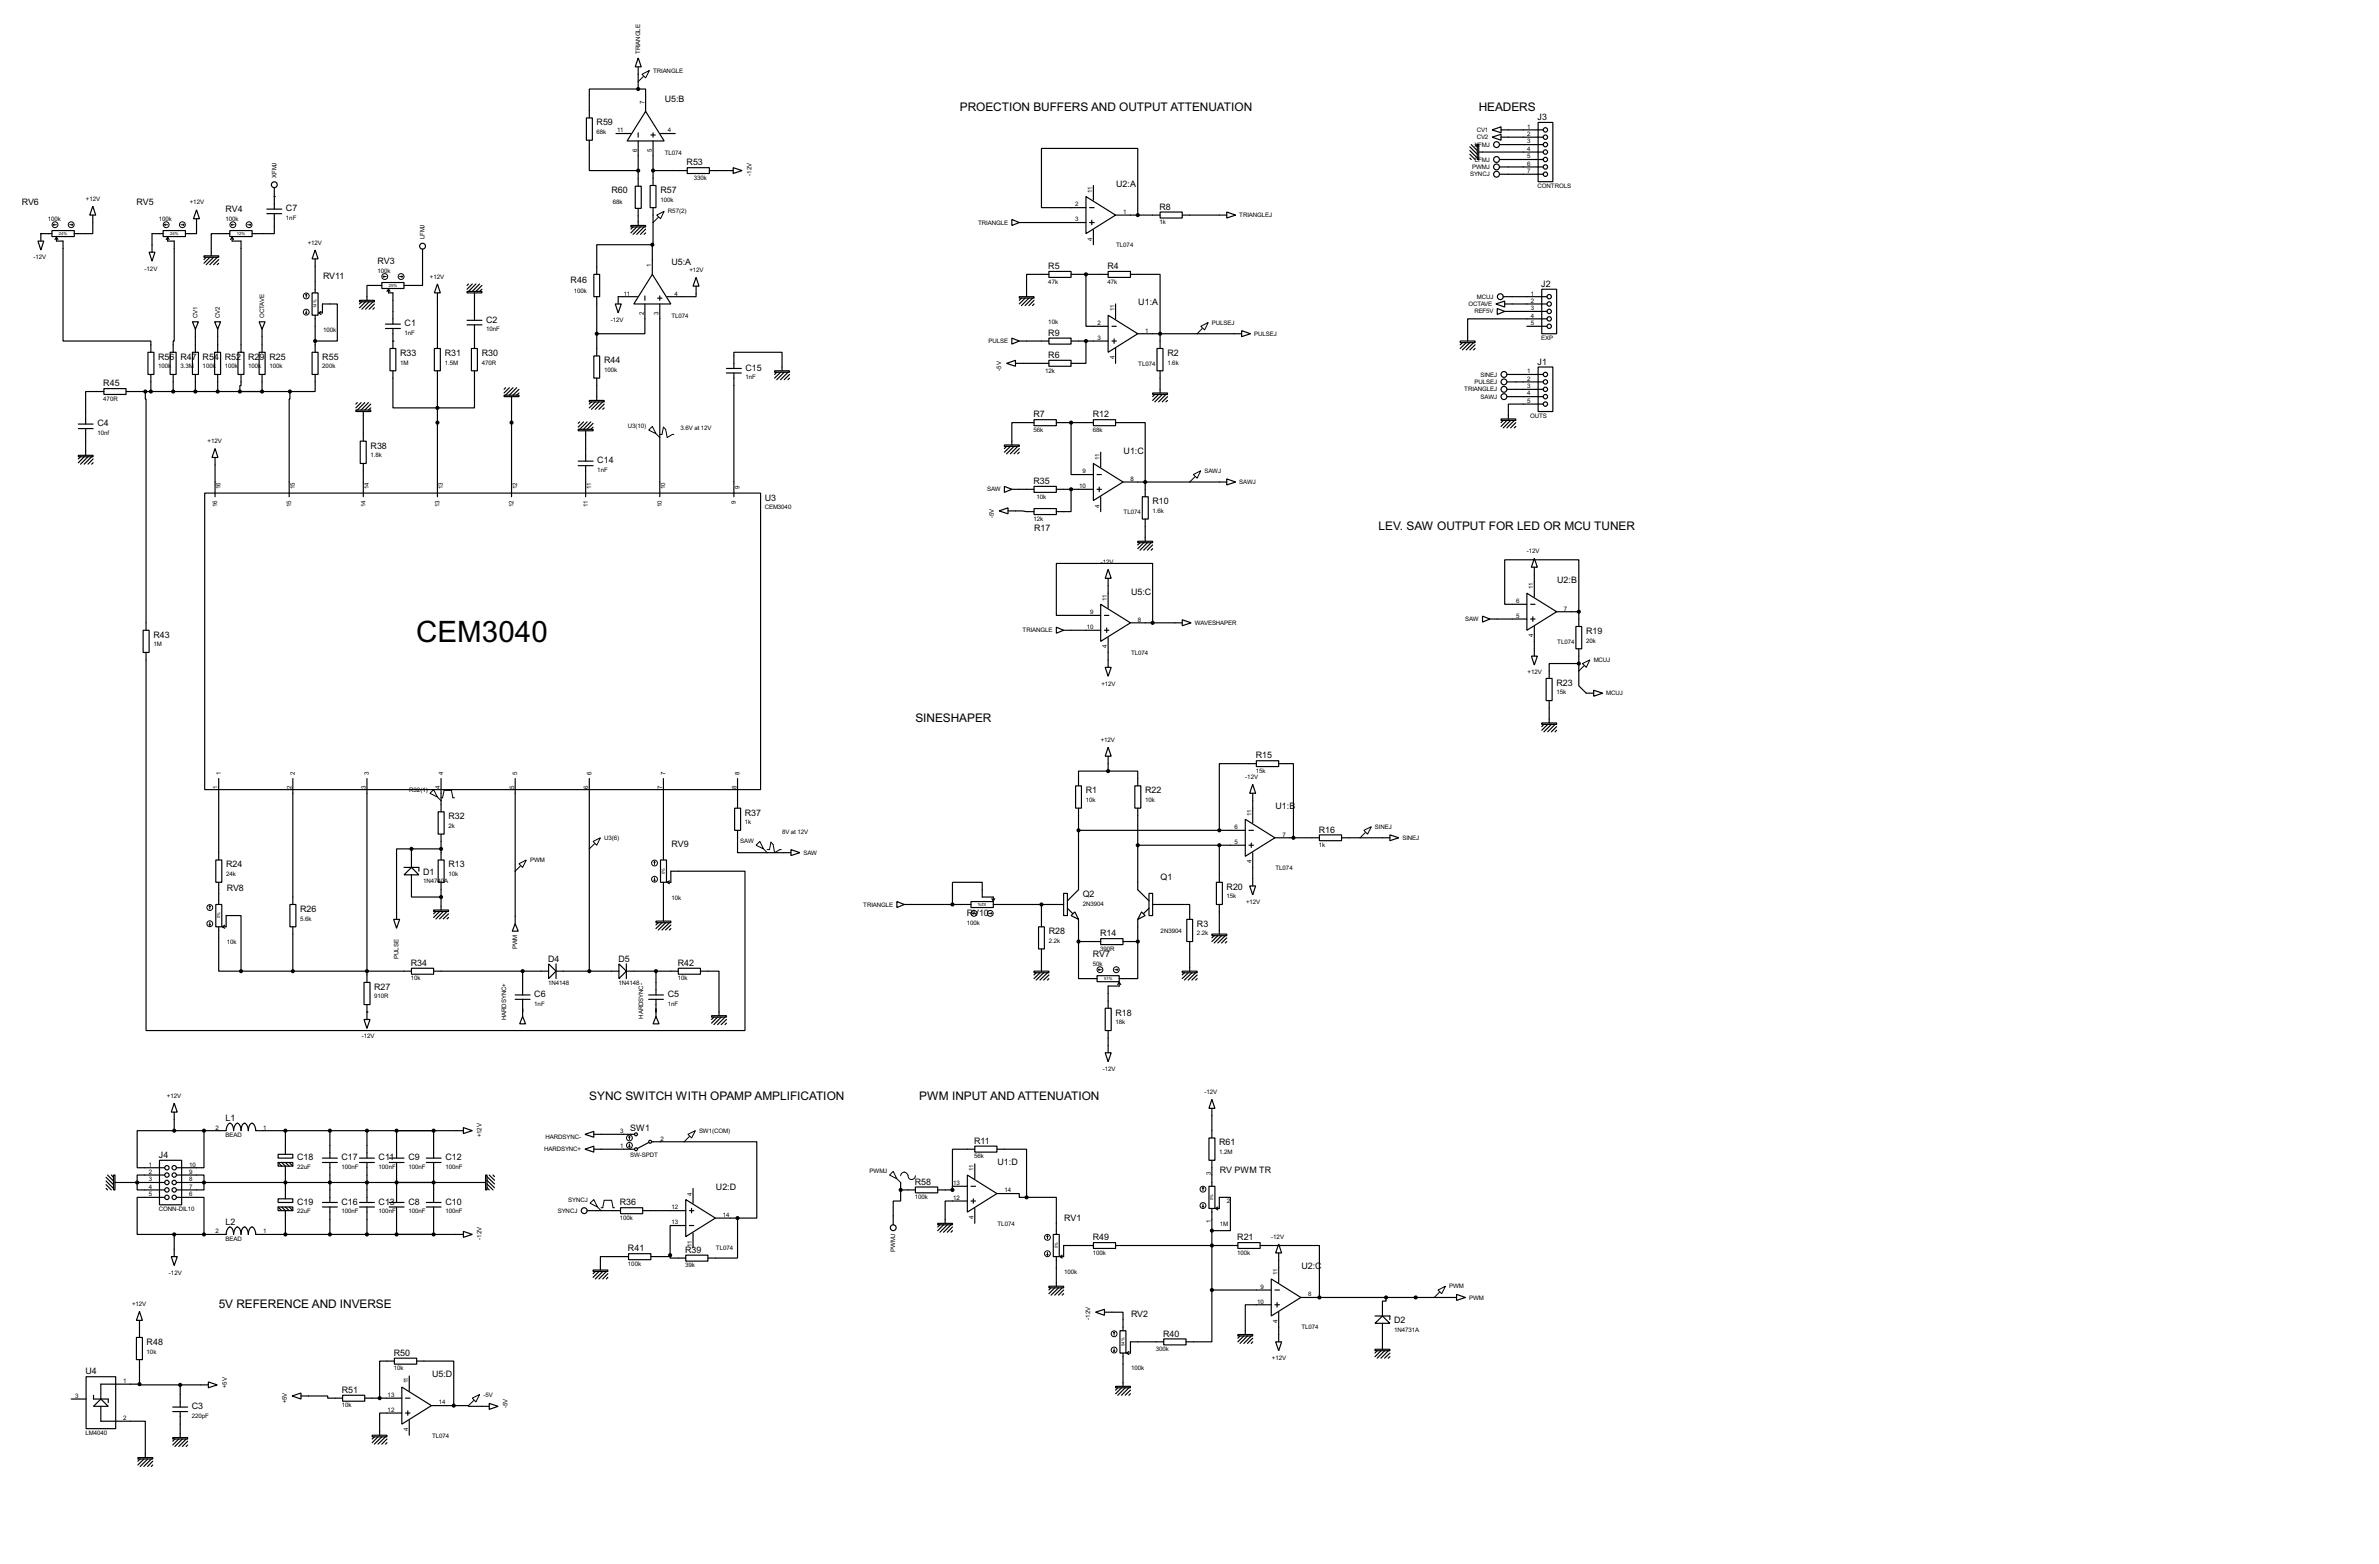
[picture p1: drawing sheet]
<svg xmlns="http://www.w3.org/2000/svg" width="815mm" height="536mm" viewBox="0 0 815 536" stroke-linecap="round" stroke-linejoin="round" font-family="sans-serif">
<defs><g id="words">
<text font-size="11.3" x="142.6" y="219.9">CEM3040</text>
<g font-size="4.6">
<text x="329" y="38">PROECTION BUFFERS AND OUTPUT ATTENUATION</text>
<text x="506.8" y="38">HEADERS</text>
<text x="472.5" y="181.5">LEV. SAW OUTPUT FOR LED OR MCU TUNER</text>
<text x="313.7" y="247.5">SINESHAPER</text>
<text x="202" y="377.1">SYNC SWITCH WITH OPAMP AMPLIFICATION</text>
<text x="315" y="377.1">PWM INPUT AND ATTENUATION</text>
<text x="75" y="448.2">5V REFERENCE AND INVERSE</text>
</g>
<g font-size="3.4">
<text x="227.8" y="34.8">U5:B</text>
<text x="526.9" y="41.1">J3</text>
<text x="204.5" y="43">R59</text>
<text x="235.3" y="56.6">R53</text>
<text x="382.5" y="64">U2:A</text>
<text x="7.5" y="70.1">RV6</text>
<text x="46.8" y="70.1">RV5</text>
<text x="209.5" y="66.1">R60</text>
<text x="226.3" y="66.1">R57</text>
<text x="397.4" y="71.9">R8</text>
<text x="77.3" y="72.7">RV4</text>
<text x="98" y="72.5">C7</text>
<text x="110.7" y="95.8">RV11</text>
<text x="129.4" y="90.4">RV3</text>
<text x="230.1" y="90.7">U5:A</text>
<text x="359.3" y="92.2">R5</text>
<text x="379.6" y="92.2">R4</text>
<text x="195.6" y="96.8">R46</text>
<text x="528.2" y="98.3">J2</text>
<text x="390.1" y="104.7">U1:A</text>
<text x="138.7" y="111.8">C1</text>
<text x="166.6" y="110.6">C2</text>
<text x="359.3" y="115">R9</text>
<text x="54.2" y="123.3">R56</text>
<text x="61.9" y="123.3">R47</text>
<text x="69.5" y="123.3">R54</text>
<text x="77.1" y="123.3">R52</text>
<text x="85.1" y="123.3">R2</text>
<text x="89" y="123.3">9</text>
<text x="92.3" y="123.3">R25</text>
<text x="110.5" y="123.3">R55</text>
<text x="137.2" y="122">R33</text>
<text x="152.4" y="122">R31</text>
<text x="165.1" y="122">R30</text>
<text x="207" y="124.5">R44</text>
<text x="359.3" y="122.7">R6</text>
<text x="400" y="122">R2</text>
<text x="526.9" y="124.9">J1</text>
<text x="255.5" y="127">C15</text>
<text x="35.4" y="132.3">R45</text>
<text x="354.2" y="143">R7</text>
<text x="374.5" y="143">R12</text>
<text x="33.4" y="146.1">C4</text>
<text x="127" y="153.7">R38</text>
<text x="385.1" y="155.5">U1:C</text>
<text x="204.7" y="158.8">C14</text>
<text x="354.2" y="165.8">R35</text>
<text x="262.1" y="171.5">U3</text>
<text x="395" y="172.8">R10</text>
<text x="354.4" y="182.1">R17</text>
<text x="387.6" y="203.7">U5:C</text>
<text x="533.7" y="199.9">U2:B</text>
<text x="52.6" y="218.5">R43</text>
<text x="543.6" y="217.2">R19</text>
<text x="533.4" y="235">R23</text>
<text x="430.4" y="259.9">R15</text>
<text x="372.1" y="271.8">R1</text>
<text x="392.4" y="271.8">R22</text>
<text x="153.7" y="280.7">R32</text>
<text x="255.3" y="279.5">R37</text>
<text x="437.1" y="277.4">U1:B</text>
<text x="452" y="285.3">R16</text>
<text x="230.1" y="290.1">RV9</text>
<text x="77.5" y="297.2">R24</text>
<text x="145" y="299.8">D1</text>
<text x="153.7" y="297.2">R13</text>
<text x="77.7" y="305.3">RV8</text>
<text x="397.8" y="301.5">Q1</text>
<text x="420.4" y="304.9">R20</text>
<text x="371.1" y="307.4">Q2</text>
<text x="102.9" y="312.5">R26</text>
<text x="331.3" y="313.9">RV10</text>
<text x="410.2" y="317.6">R3</text>
<text x="359.4" y="320.1">R28</text>
<text x="377" y="320.8">R14</text>
<text x="187.8" y="329.5">D4</text>
<text x="211.9" y="329.5">D5</text>
<text x="374.5" y="328">RV7</text>
<text x="140.8" y="331">R34</text>
<text x="232.3" y="331">R42</text>
<text x="128.3" y="339.2">R27</text>
<text x="183.1" y="341.7">C6</text>
<text x="228.9" y="341.7">C5</text>
<text x="382.3" y="348">R18</text>
<text x="77.3" y="384.1">L1</text>
<text x="216" y="387.4">SW1</text>
<text x="333.9" y="391.9">R11</text>
<text x="417.8" y="392.5">R61</text>
<text x="54.5" y="396.8">J4</text>
<text x="101.9" y="397.6">C18</text>
<text x="117.1" y="397.6">C17</text>
<text x="129.8" y="397.6">C11</text>
<text x="140" y="397.6">C9</text>
<text x="152.7" y="397.6">C12</text>
<text x="341.9" y="399.3">U1:D</text>
<text x="418.1" y="401.8">RV PWM TR</text>
<text x="245.4" y="407.7">U2:D</text>
<text x="313.5" y="405.9">R58</text>
<text x="101.9" y="412.8">C19</text>
<text x="117.1" y="412.8">C16</text>
<text x="129.8" y="412.8">C13</text>
<text x="140" y="412.8">C8</text>
<text x="152.7" y="412.8">C10</text>
<text x="212.4" y="413">R36</text>
<text x="77.3" y="419.6">L2</text>
<text x="364.7" y="418.4">RV1</text>
<text x="374.5" y="425">R49</text>
<text x="424" y="425">R21</text>
<text x="215.2" y="428.8">R41</text>
<text x="234.8" y="429.3">R39</text>
<text x="446" y="434.9">U2:C</text>
<text x="387.6" y="451.4">RV2</text>
<text x="477.8" y="453.5">D2</text>
<text x="50.3" y="460.8">R48</text>
<text x="398.6" y="458">R40</text>
<text x="135" y="464.6">R50</text>
<text x="29.3" y="470.9">U4</text>
<text x="148.1" y="471.9">U5:D</text>
<text x="117.2" y="477.3">R51</text>
<text x="65.8" y="482.9">C3</text>
</g>
<g font-size="2.4">
<text x="219.4" y="18.6" transform="rotate(-90 219.4 18.6)">TRIANGLE</text>
<text x="223.8" y="24.8">TRIANGLE</text>
<text x="220.9" y="35.6" transform="rotate(-90 220.9 35.6)">7</text>
<text x="204.5" y="45.9">68k</text>
<text x="211.5" y="45.3">11</text>
<text x="228.9" y="45.3">4</text>
<text x="506.1" y="47.7">CV2</text>
<text x="506.1" y="45.2">CV1</text>
<text x="523.4" y="44.1">1</text>
<text x="523.4" y="46.6">2</text>
<text x="218.3" y="52" transform="rotate(-90 218.3 52)">6</text>
<text x="223.4" y="52" transform="rotate(-90 223.4 52)">5</text>
<text x="227.8" y="52.9">TL074</text>
<text x="505.3" y="50.2">X</text>
<text x="506.6" y="50.2">FMJ</text>
<text x="523.4" y="49.2">3</text>
<text x="523.4" y="51.7">4</text>
<text x="504.5" y="57.9">PWMJ</text>
<text x="505.5" y="55.4">LFMJ</text>
<text x="523.4" y="54.3">5</text>
<text x="523.4" y="56.8">6</text>
<text x="523.4" y="59.3">7</text>
<text x="94.7" y="61" transform="rotate(-90 94.7 61)">XFMJ</text>
<text x="237.8" y="61.5">330k</text>
<text x="257.5" y="60.2" transform="rotate(-90 257.5 60.2)">-12V</text>
<text x="503.9" y="60.4">SYNCJ</text>
<text x="526.9" y="64.3">CONTROLS</text>
<text x="29.5" y="68.8">+12V</text>
<text x="65.1" y="70">+12V</text>
<text x="210.1" y="69.8">68k</text>
<text x="226.3" y="69.1">100k</text>
<text x="368.5" y="70.7">2</text>
<text x="374.3" y="66.1" transform="rotate(-90 374.3 66.1)">11</text>
<text x="16.4" y="75.6">100k</text>
<text x="54.5" y="75.6">100k</text>
<text x="77.3" y="75.6">100k</text>
<text x="98" y="75.4">1nF</text>
<text x="228.9" y="73.1">R57(2)</text>
<text x="335.2" y="76.9">TRIANGLE</text>
<text x="368.5" y="75.9">3</text>
<text x="384.9" y="73.3">1</text>
<text x="397.4" y="76.8">1k</text>
<text x="424.7" y="74.4">TRIANGLEJ</text>
<text x="105.5" y="83.8">+12V</text>
<text x="145.5" y="82.1" transform="rotate(-90 145.5 82.1)">LFMJ</text>
<text x="374.3" y="82.5" transform="rotate(-90 374.3 82.5)">4</text>
<text x="11.5" y="88.9">-12V</text>
<text x="382.5" y="84.7">TL074</text>
<text x="49.6" y="92.7">-12V</text>
<text x="129.4" y="93.4">100k</text>
<text x="147.4" y="95.4">+12V</text>
<text x="223.2" y="91.4" transform="rotate(-90 223.2 91.4)">1</text>
<text x="236.3" y="93.2">+12V</text>
<text x="196.6" y="100.6">100k</text>
<text x="213.8" y="101.2">11</text>
<text x="231.2" y="101.2">4</text>
<text x="359.3" y="97.2">47k</text>
<text x="379.6" y="97.4">47k</text>
<text x="524.7" y="101.2">1</text>
<text x="220.6" y="107.9" transform="rotate(-90 220.6 107.9)">2</text>
<text x="225.7" y="107.9" transform="rotate(-90 225.7 107.9)">3</text>
<text x="381.9" y="106.7" transform="rotate(-90 381.9 106.7)">11</text>
<text x="503.2" y="104.9">OCTAVE</text>
<text x="505.3" y="107.4">REF5V</text>
<text x="506.2" y="102.3">MCUJ</text>
<text x="524.7" y="103.7">2</text>
<text x="524.7" y="106.3">3</text>
<text x="67.6" y="109" transform="rotate(-90 67.6 109)">CV1</text>
<text x="75.3" y="109" transform="rotate(-90 75.3 109)">CV2</text>
<text x="90.5" y="109" transform="rotate(-90 90.5 109)">OCTAVE</text>
<text x="110.7" y="113.9">100k</text>
<text x="166.6" y="113.5">10nF</text>
<text x="209.4" y="110.5">-12V</text>
<text x="230.1" y="108.8">TL074</text>
<text x="359.3" y="111.1">10k</text>
<text x="376.1" y="111.4">2</text>
<text x="392.5" y="114">1</text>
<text x="415.3" y="111.2">PULSEJ</text>
<text x="524.7" y="108.9">4</text>
<text x="524.7" y="111.4">5</text>
<text x="138.7" y="114.8">1nF</text>
<text x="338.8" y="117.6">PULSE</text>
<text x="376.1" y="116.4">3</text>
<text x="429.8" y="115">PULSEJ</text>
<text x="528.2" y="116.4">EXP</text>
<text x="137.2" y="124.9">1M</text>
<text x="152.4" y="124.9">1.5M</text>
<text x="165.1" y="124.9">470R</text>
<text x="381.9" y="123.1" transform="rotate(-90 381.9 123.1)">4</text>
<text x="390.1" y="125.3">TL074</text>
<text x="400" y="124.9">1.6k</text>
<text x="54.2" y="126.2">100k</text>
<text x="61.9" y="126.2">3.3M</text>
<text x="69.5" y="126.2">100k</text>
<text x="77.1" y="126.2">100k</text>
<text x="85.1" y="126.2">100k</text>
<text x="92.3" y="126.2">100k</text>
<text x="110.5" y="126.2">200k</text>
<text x="207" y="127.5">100k</text>
<text x="255.5" y="130">1nF</text>
<text x="343.1" y="127.1" transform="rotate(-90 343.1 127.1)">-5V</text>
<text x="358.2" y="127.8">12k</text>
<text x="505.4" y="131.6">PULSEJ</text>
<text x="507.4" y="129">SINEJ</text>
<text x="523.4" y="127.9">1</text>
<text x="523.4" y="130.5">2</text>
<text x="35.4" y="137.3">470R</text>
<text x="501.8" y="134.1">TRIANGLEJ</text>
<text x="507.4" y="136.6">SAWJ</text>
<text x="523.4" y="133">3</text>
<text x="523.4" y="135.5">4</text>
<text x="523.4" y="138.1">5</text>
<text x="524.4" y="143.1">OUTS</text>
<text x="33.4" y="149">10nf</text>
<text x="215.2" y="146.8">U3(10)</text>
<text x="233.2" y="147.2">3.6V at 12V</text>
<text x="354.2" y="148">56k</text>
<text x="374.5" y="148">68k</text>
<text x="71.2" y="151.8">+12V</text>
<text x="127" y="156.6">1.8k</text>
<text x="204.7" y="161.7">1nF</text>
<text x="376.8" y="157.5" transform="rotate(-90 376.8 157.5)">11</text>
<text x="75.6" y="167.7" transform="rotate(-90 75.6 167.7)">16</text>
<text x="101" y="167.7" transform="rotate(-90 101 167.7)">15</text>
<text x="126.4" y="167.7" transform="rotate(-90 126.4 167.7)">14</text>
<text x="151.8" y="167.7" transform="rotate(-90 151.8 167.7)">13</text>
<text x="177.2" y="167.7" transform="rotate(-90 177.2 167.7)">12</text>
<text x="202.6" y="167.6" transform="rotate(-90 202.6 167.6)">11</text>
<text x="228" y="167.6" transform="rotate(-90 228 167.6)">10</text>
<text x="253.4" y="167.6" transform="rotate(-90 253.4 167.6)">9</text>
<text x="369.9" y="167.2">10</text>
<text x="371" y="162.2">9</text>
<text x="387.4" y="164.8">8</text>
<text x="412.8" y="162">SAWJ</text>
<text x="424.7" y="165.8">SAWJ</text>
<text x="74.4" y="173.8" transform="rotate(-90 74.4 173.8)">16</text>
<text x="99.8" y="173.8" transform="rotate(-90 99.8 173.8)">15</text>
<text x="125.2" y="173.8" transform="rotate(-90 125.2 173.8)">14</text>
<text x="150.6" y="173.8" transform="rotate(-90 150.6 173.8)">13</text>
<text x="176" y="173.8" transform="rotate(-90 176 173.8)">12</text>
<text x="201.4" y="173.7" transform="rotate(-90 201.4 173.7)">11</text>
<text x="226.8" y="173.8" transform="rotate(-90 226.8 173.8)">10</text>
<text x="252.2" y="172.7" transform="rotate(-90 252.2 172.7)">9</text>
<text x="338.3" y="168.4">SAW</text>
<text x="355.2" y="170.8">10k</text>
<text x="376.8" y="173.9" transform="rotate(-90 376.8 173.9)">4</text>
<text x="262.1" y="174.4">CEM3040</text>
<text x="340.6" y="177.6" transform="rotate(-90 340.6 177.6)">-5V</text>
<text x="354.2" y="178.4">12k</text>
<text x="385.1" y="176.1">TL074</text>
<text x="395" y="175.7">1.6k</text>
<text x="523.3" y="189.4">-12V</text>
<text x="377.2" y="193.3">-12V</text>
<text x="525.4" y="201.9" transform="rotate(-90 525.4 201.9)">11</text>
<text x="379.4" y="205.8" transform="rotate(-90 379.4 205.8)">11</text>
<text x="519.6" y="206.7">6</text>
<text x="536" y="209.2">7</text>
<text x="372.4" y="215.5">10</text>
<text x="373.6" y="210.5">9</text>
<text x="389.9" y="213">8</text>
<text x="409.5" y="214.1">WAVESHAPER</text>
<text x="502.1" y="212.8">SAW</text>
<text x="519.6" y="211.7">5</text>
<text x="52.6" y="221.5">1M</text>
<text x="350.5" y="216.7">TRIANGLE</text>
<text x="525.4" y="218.4" transform="rotate(-90 525.4 218.4)">4</text>
<text x="533.7" y="220.6">TL074</text>
<text x="543.6" y="220.2">20k</text>
<text x="379.4" y="222.2" transform="rotate(-90 379.4 222.2)">4</text>
<text x="387.6" y="224.4">TL074</text>
<text x="546.2" y="226.8">MCUJ</text>
<text x="523.5" y="231.1">+12V</text>
<text x="377.5" y="234.9">+12V</text>
<text x="533.4" y="238">15k</text>
<text x="550.5" y="238.2">MCUJ</text>
<text x="377.2" y="254.2">+12V</text>
<text x="75.7" y="265.5" transform="rotate(-90 75.7 265.5)">1</text>
<text x="101.1" y="265.5" transform="rotate(-90 101.1 265.5)">2</text>
<text x="126.5" y="265.5" transform="rotate(-90 126.5 265.5)">3</text>
<text x="151.9" y="265.5" transform="rotate(-90 151.9 265.5)">4</text>
<text x="177.3" y="265.5" transform="rotate(-90 177.3 265.5)">5</text>
<text x="202.7" y="265.5" transform="rotate(-90 202.7 265.5)">6</text>
<text x="228.1" y="265.5" transform="rotate(-90 228.1 265.5)">7</text>
<text x="253.5" y="265.5" transform="rotate(-90 253.5 265.5)">8</text>
<text x="426.8" y="266.9">-12V</text>
<text x="430.4" y="264.8">15k</text>
<text x="74.5" y="270.4" transform="rotate(-90 74.5 270.4)">1</text>
<text x="100" y="270.4" transform="rotate(-90 100 270.4)">2</text>
<text x="125.4" y="270.4" transform="rotate(-90 125.4 270.4)">3</text>
<text x="140.3" y="271.3">R32(1)</text>
<text x="150.8" y="270.4" transform="rotate(-90 150.8 270.4)">4</text>
<text x="176.2" y="270.4" transform="rotate(-90 176.2 270.4)">5</text>
<text x="201.6" y="270.4" transform="rotate(-90 201.6 270.4)">6</text>
<text x="227" y="270.4" transform="rotate(-90 227 270.4)">7</text>
<text x="252.4" y="270.4" transform="rotate(-90 252.4 270.4)">8</text>
<text x="372.1" y="274.8">10k</text>
<text x="392.4" y="274.8">10k</text>
<text x="428.9" y="279.5" transform="rotate(-90 428.9 279.5)">11</text>
<text x="153.7" y="283.7">2k</text>
<text x="207.1" y="287.8">U3(6)</text>
<text x="255.3" y="282.4">1k</text>
<text x="268" y="285.7">8V at 12V</text>
<text x="423.1" y="284.1">6</text>
<text x="439.5" y="286.7">7</text>
<text x="471.2" y="284">SINEJ</text>
<text x="480.6" y="287.8">SINEJ</text>
<text x="253.7" y="289">SAW</text>
<text x="275.4" y="292.9">SAW</text>
<text x="423.1" y="289.2">5</text>
<text x="452" y="290.2">1k</text>
<text x="181.7" y="295.4">PWM</text>
<text x="428.9" y="295.8" transform="rotate(-90 428.9 295.8)">4</text>
<text x="437.1" y="298.1">TL074</text>
<text x="77.5" y="300.2">24k</text>
<text x="145" y="302.7">1N4740A</text>
<text x="153.7" y="300.2">10k</text>
<text x="230.1" y="308.2">10k</text>
<text x="295.9" y="310.6">TRIANGLE</text>
<text x="371.1" y="310.4">2N3904</text>
<text x="420.4" y="307.8">15k</text>
<text x="427" y="309.9">+12V</text>
<text x="102.9" y="315.4">5.6k</text>
<text x="331.3" y="316.9">100k</text>
<text x="77.7" y="323.5">10k</text>
<text x="359.4" y="323.1">2.2k</text>
<text x="397.8" y="319.7">2N3904</text>
<text x="410.2" y="320.5">2.2k</text>
<text x="136.6" y="328.6" transform="rotate(-90 136.6 328.6)">PULSE</text>
<text x="177.3" y="325.3" transform="rotate(-90 177.3 325.3)">PWM</text>
<text x="377" y="325.8">390R</text>
<text x="140.8" y="335.9">10k</text>
<text x="232.3" y="335.9">10k</text>
<text x="374.5" y="330.9">50k</text>
<text x="187.8" y="337.4">1N4148</text>
<text x="211.9" y="337.4">1N4148</text>
<text x="128.3" y="342.1">910R</text>
<text x="183.1" y="344.7">1nF</text>
<text x="228.9" y="344.7">1nF</text>
<text x="173.5" y="349.6" transform="rotate(-90 173.5 349.6)">HARDSYNC+</text>
<text x="220.5" y="349.1" transform="rotate(-90 220.5 349.1)">HARDSYNC-</text>
<text x="382.3" y="351">18k</text>
<text x="124" y="355.6">-12V</text>
<text x="378" y="367">-12V</text>
<text x="57.2" y="376.2">+12V</text>
<text x="412.8" y="374.9">-12V</text>
<text x="73.8" y="387">2</text>
<text x="77.3" y="389.5">BEAD</text>
<text x="90.2" y="387">1</text>
<text x="165.1" y="389.7" transform="rotate(-90 165.1 389.7)">+12V</text>
<text x="212.5" y="388.3">3</text>
<text x="239.6" y="388.1">SW1(COM)</text>
<text x="186.5" y="394.5">HARDSYNC+</text>
<text x="187" y="390.1">HARDSYNC-</text>
<text x="212.5" y="393.4">1</text>
<text x="226.4" y="390.8">2</text>
<text x="417.8" y="395.5">1.2M</text>
<text x="51" y="399.7">1</text>
<text x="64.8" y="399.7">10</text>
<text x="101.9" y="400.5">22uF</text>
<text x="117.1" y="400.5">100nF</text>
<text x="129.8" y="400.5">100nF</text>
<text x="140" y="400.5">100nF</text>
<text x="152.7" y="400.5">100nF</text>
<text x="216" y="396.4">SW-SPDT</text>
<text x="333.7" y="401.3" transform="rotate(-90 333.7 401.3)">11</text>
<text x="333.9" y="396.9">56k</text>
<text x="51" y="402.2">2</text>
<text x="51" y="404.8">3</text>
<text x="51" y="407.3">4</text>
<text x="64.8" y="402.2">9</text>
<text x="64.8" y="404.8">8</text>
<text x="64.8" y="407.3">7</text>
<text x="298" y="402.1">PWMJ</text>
<text x="326.7" y="406.1">13</text>
<text x="414.9" y="402.6" transform="rotate(-90 414.9 402.6)">3</text>
<text x="51" y="409.9">5</text>
<text x="64.8" y="409.9">6</text>
<text x="194.7" y="411.7">SYNCJ</text>
<text x="237.1" y="409.8" transform="rotate(-90 237.1 409.8)">4</text>
<text x="313.5" y="410.8">100k</text>
<text x="326.7" y="411.1">12</text>
<text x="344.2" y="408.6">14</text>
<text x="420.4" y="412.2">2</text>
<text x="54.5" y="414.9">CONN-DIL10</text>
<text x="101.9" y="415.8">22uF</text>
<text x="117.1" y="415.8">100nF</text>
<text x="129.8" y="415.8">100nF</text>
<text x="140" y="415.8">100nF</text>
<text x="152.7" y="415.8">100nF</text>
<text x="191.2" y="415.5">SYNCJ</text>
<text x="212.4" y="418">100k</text>
<text x="230.2" y="414.4">12</text>
<text x="230.2" y="419.5">13</text>
<text x="247.7" y="417">14</text>
<text x="333.7" y="417.8" transform="rotate(-90 333.7 417.8)">4</text>
<text x="341.9" y="420">TL074</text>
<text x="414.9" y="419" transform="rotate(-90 414.9 419)">1</text>
<text x="418.1" y="420">1M</text>
<text x="73.8" y="422.6">2</text>
<text x="77.3" y="425.1">BEAD</text>
<text x="90.2" y="422.6">1</text>
<text x="165" y="424.8" transform="rotate(-90 165 424.8)">-12V</text>
<text x="435.7" y="424.4">-12V</text>
<text x="237.1" y="427.1" transform="rotate(-90 237.1 427.1)">11</text>
<text x="245.4" y="428.4">TL074</text>
<text x="306.8" y="429" transform="rotate(-90 306.8 429)">PWMJ</text>
<text x="374.5" y="429.9">100k</text>
<text x="424" y="429.9">100k</text>
<text x="57.9" y="436.9">-12V</text>
<text x="215.2" y="433.7">100k</text>
<text x="234.8" y="434.2">39k</text>
<text x="364.7" y="436.5">100k</text>
<text x="437.8" y="436.9" transform="rotate(-90 437.8 436.9)">11</text>
<text x="432" y="441.6">9</text>
<text x="496.6" y="441.4">PWM</text>
<text x="45.2" y="447.5">+12V</text>
<text x="430.8" y="446.7">10</text>
<text x="448.4" y="444.2">8</text>
<text x="503.5" y="445.3">PWM</text>
<text x="373.6" y="452.2" transform="rotate(-90 373.6 452.2)">-12V</text>
<text x="437.8" y="453.3" transform="rotate(-90 437.8 453.3)">4</text>
<text x="446" y="455.5">TL074</text>
<text x="477.8" y="456.4">1N4731A</text>
<text x="50.3" y="463.8">10k</text>
<text x="396.1" y="462.9">300k</text>
<text x="435.9" y="466.1">+12V</text>
<text x="42.2" y="473.9">1</text>
<text x="135" y="469.5">10k</text>
<text x="387.6" y="469.5">100k</text>
<text x="25.8" y="479">3</text>
<text x="77.7" y="475.7" transform="rotate(-90 77.7 475.7)">+5V</text>
<text x="132.9" y="478.7">13</text>
<text x="139.8" y="474" transform="rotate(-90 139.8 474)">11</text>
<text x="165.7" y="478.5">-5V</text>
<text x="65.8" y="485.9">220pF</text>
<text x="98.2" y="480.9" transform="rotate(-90 98.2 480.9)">+5V</text>
<text x="117.2" y="482.2">10k</text>
<text x="132.9" y="483.8">12</text>
<text x="150.4" y="481.2">14</text>
<text x="173.9" y="482.6" transform="rotate(-90 173.9 482.6)">-5V</text>
<text x="29.3" y="491.6">LM4040</text>
<text x="42.2" y="486.6">2</text>
<text x="139.9" y="490.4" transform="rotate(-90 139.9 490.4)">4</text>
<text x="148.1" y="492.6">TL074</text>
</g>
<g font-size="1.6">
<text x="20.2" y="80.5">24%</text>
<text x="58.3" y="80.5">24%</text>
<text x="81.2" y="80.5">12%</text>
<text x="133.3" y="98.3">25%</text>
<text x="108.5" y="105.5" transform="rotate(-90 108.5 105.5)">14%</text>
<text x="227.9" y="299.5" transform="rotate(-90 227.9 299.5)">0%</text>
<text x="338" y="309.4" transform="rotate(-180 338 309.4)">52%</text>
<text x="75.5" y="314.7" transform="rotate(-90 75.5 314.7)">0%</text>
<text x="378.4" y="335.8">51%</text>
<text x="415.8" y="411.3" transform="rotate(-90 415.8 411.3)">0%</text>
<text x="362.5" y="427.8" transform="rotate(-90 362.5 427.8)">0%</text>
<text x="385.4" y="461.1" transform="rotate(-90 385.4 461.1)">54%</text>
</g>
</g></defs>
<g fill="none" stroke="#000" stroke-width=".4">
<path d="M218.7 19.9l1.1 3h-2.1zM218.7 30.5h-16.7v9.9M218.7 30.5h2.6v7.7M218.7 22.9v7.6M221.3 38.2l6.3 10.1h-12.7zM201 40.4h2v7.7h-2zM202 48.1v10.4h16.7M211.1 45.8h5.1M218.7 45.5v1.5M218.7 48.3v15.5M223.1 46.3h1.5M223.8 45.5v1.5"/>
<path d="M223.8 48.3v15.3M223.8 58.5h11.7M226.4 45.8h5M235.5 57.5h7.6v2h-7.6zM243.1 58.5h8.2M251.3 57.5l3 1-3 1zM503.7 50.3l2.6 2.6M503.7 51.6l2.6 2.6M503.7 52.9l1.8 1.8M503.7 54.2l.5 .5M504.2 49.6l2.1 2M505.5 49.6l.8 .7"/>
<path d="M506.3 49.6h.5v5.1h-.5zM506.8 52.1h22.1M511.4 47l3-1v2.1zM511.4 44.5l3-1v2zM513.9 49.6h15M513.9 54.7h15M513.9 57.2h15M513.9 59.7h15M514.4 47h14.5M514.4 44.5h14.5M527.1 42h5.1v20.3h-5.1zM17.8 79h7.7v2.1h-7.7z"/>
<path d="M31.8 70.7l1 3h-2zM31.8 73.7v6.4h-6.3M55.9 79h7.7v2.1h-7.7zM67.4 71.9l1 3.1h-2.1zM67.4 75v5.1h-3.8M78.8 79h7.6v2.1h-7.6zM91.5 73.2h5.1M91.5 71.7h5.1M94 73.2v6.9h-7.6M94 64.3v7.4M216.2 77.3h5.1v.5h-5.1zM217 77.8l-.8 .7"/>
<path d="M217.7 63.8h2.1v7.6h-2.1zM218.2 77.8l-2 2M218.7 71.4v5.9M219.5 77.8l-2.5 2.5M220.8 77.8l-2.6 2.5M221.3 78.5l-1.8 1.8M221.3 79.8l-.5 .5M222.8 63.6h2v7.6h-2zM223.8 71.2v12.7h-.2M346.8 75.2l2.5 1.1-2.5 1zM349.3 76.3h22.9M372.2 67.4l10.1 6.3-10.1 6.4z"/>
<path d="M372.2 71.2h-15.3v-20.3h33v22.8M373.4 76.3h1.6M373.4 71.2h1.6M374.2 75.5v1.5M374.7 63.6v5M374.7 78.8v5.1M382.3 73.7h15.3M397.6 72.7h7.6v2h-7.6zM405.2 73.7h15.2M420.4 72.7l3.1 1-3.1 1zM13 82.6h2l-1 3.1zM17.8 80.1h-3.8v2.5"/>
<path d="M19.4 81.3v1.3h2.2v34.3h30.1v3.8M19.4 81.3l-.5 .8M19.4 81.3l.5 .8M51.1 86.4h2l-1 3.1zM55.9 80.1h-3.8v6.3M57.5 81.3v1.3h2.2v34.3h-.3v3.8M57.5 81.3l-.5 .8M57.5 81.3l.5 .8M69.9 87.7h5.1v.5h-5.1zM70.7 88.2l-.8 .8M71.9 88.2l-2 2M73.2 88.2l-2.5 2.5"/>
<path d="M74.5 88.2l-2.6 2.5M75 89l-1.8 1.7M75 90.2l-.5 .5M78.8 80.1h-6.4v7.6M79.6 81.3v1.3h3v38.1M79.6 81.3l-.6 .8M79.6 81.3l.5 .8M108 85.7l1 3h-2zM108 88.7v11.7M130.9 96.8h7.6v2.1h-7.6zM130.9 97.8h-5.1v5.1M133.2 99.1v1.3h1.5v10.7"/>
<path d="M133.2 99.1l-.6 .8M133.2 99.1l.5 .8M144.8 85.4v12.4h-6.3M149.9 97.3l1 3.1h-2zM160.1 99.9h5.1v.5h-5.1zM160.6 97.3l-.5 .5M161.9 97.3l-1.8 1.8M163.1 97.3l-2.5 2.6M164.4 97.3l-2.5 2.6M165.2 97.8l-2.1 2.1M165.2 99.1l-.8 .8M203.5 94h2v7.7h-2z"/>
<path d="M223.6 94l6.3 10.2h-12.7zM223.6 83.9h-19.1v10.1M223.6 83.9v10.1M238.6 95.1l1 3h-2.1zM238.6 98.1v3.6h-9.9M359.5 93h7.6v2.1h-7.6zM359.5 94h-7.7v7.7M367.1 94h12.7M372.2 94v17.8h7.6M379.8 93h7.6v2.1h-7.6zM387.4 94h10.2v25.4M528.4 99.1h5.1v15.3h-5.1z"/>
<path d="M66 110.3h2l-1 2.5zM67 112.8v7.9M73.6 110.3h2l-1 2.5zM74.6 112.8v7.9M88.8 110.3h2.1l-1.1 2.5zM89.8 112.8v7.9M107 100.4h2v7.6h-2zM108 108v12.7M109.3 107.2h1.2v-3h5.1v12.7h-7.6M109.3 107.2l.7 .6M110 106.7l-.7 .5M123.2 102.9h5.1v.5h-5.1z"/>
<path d="M124 103.4l-.8 .8M125.3 103.4l-2.1 2.1M126.5 103.4l-2.5 2.6M127.8 103.4l-2.5 2.6M128.3 104.2l-1.8 1.8M128.3 105.5l-.5 .5M132.1 112.6h5.1M132.1 111.1h5.1M133.7 119.4h2v7.7h-2zM134.7 112.6v6.8M148.9 119.4h2v7.7h-2zM149.9 100.4v19"/>
<path d="M160.1 109.8h5.1M160.1 111.3h5.1M161.6 119.4h2v7.7h-2zM162.6 100.4v9.4M162.6 111.3v8.1M204.5 101.7v20.3M210.9 104.2h2l-1 3zM218.5 101.7h-6.6v2.5M221 104.2v10.2h-16.5M221 101.4v1.5M225.4 102.2h1.5M226.1 101.4v1.5"/>
<path d="M226.1 104.2v66M346.8 115.9l2.5 1-2.5 1zM349.3 101.7h5.1v.5h-5.1zM349.3 116.9h10.2M350.1 102.2l-.8 .7M351.3 102.2l-2 2M352.6 102.2l-2.5 2.5M353.9 102.2l-2.6 2.5M354.4 102.9l-1.8 1.8M354.4 104.2l-.5 .5M359.5 115.9h7.6v2h-7.6zM367.1 116.9h12.7"/>
<path d="M372.2 116.9v7.6h-5.1M379.8 108l10.1 6.4-10.1 6.3zM381.1 116.9h1.5M381.1 111.8h1.5M381.8 116.1v1.6M382.3 104.2v5.1M382.3 119.4v5.1M389.9 114.4h35.6M396.5 119.4h2.1v7.7h-2.1zM425.5 113.3l3.1 1.1-3.1 1zM500.4 116.9h5.1v.5h-5.1zM501.2 117.4l-.8 .8"/>
<path d="M502.5 117.4l-2.1 2M503.7 117.4l-2.5 2.5M505 117.4l-2.5 2.5M505.5 118.2l-1.8 1.7M505.5 119.4l-.5 .5M512.6 104.2l3.1-1v2zM513.1 105.7l2.6 1-2.6 1.1zM515.2 101.7h15M515.7 104.2h14.5M515.7 106.7h14.5M523.3 111.8h6.9M530.2 109.3h-27.2v7.6"/>
<path d="M35.6 133.2h7.6v2h-7.6zM35.6 134.2h-6.2v11.1M43.2 134.2h56.2M49.8 134.2v2.5h.3v79.3M50.7 120.7h2.1v7.6h-2.1zM51.7 128.3v5.9M58.3 120.7h2.1v7.6h-2.1zM59.4 128.3v5.9M66 120.7h2v7.6h-2zM67 128.3v5.9M73.6 120.7h2v7.6h-2zM74.6 128.3v5.9"/>
<path d="M81.6 120.7h2v7.6h-2zM82.6 128.3v3.8h-.4v2.1M88.8 120.7h2.1v7.6h-2.1zM89.8 128.3v5.9M99.4 134.2v2.5h-.3v33.5M107 120.7h2v7.6h-2zM108 128.3v5.9h-8.6M122.5 138l-.5 .5M123.8 138l-1.8 1.8M125 138l-2.5 2.5M126.3 138l-2.5 2.5M127.1 139.8l-.8 .7"/>
<path d="M127.1 138.5l-2.1 2M134.7 127.1v12.7h27.9v-12.7M149.9 127.1v43.1M172.8 135.4h5.1v.5h-5.1zM173.3 132.9l-.5 .5M174.6 132.9l-1.8 1.8M175.3 135.9v34.3M175.8 132.9l-2.5 2.5M177.1 132.9l-2.5 2.5M177.9 134.7l-.8 .7M177.9 133.4l-2.1 2M202 137.2h5.1v.5h-5.1z"/>
<path d="M202.7 137.7l-.7 .8M203.5 122h2v7.6h-2zM204 137.7l-2 2.1M204.5 129.6v7.6M205.3 137.7l-2.6 2.6M206.6 137.7l-2.6 2.6M207.1 138.5l-1.8 1.8M207.1 139.8l-.5 .5M249 127.8h5.1M249 126.3h5.1M251.5 126.3v-5.6h16.5v6.4M251.5 127.8v42.4"/>
<path d="M265.5 127.1h5.1v.5h-5.1zM266.2 127.6l-.7 .7M267.5 127.6l-2 2M268.8 127.6l-2.6 2.5M270.1 127.6l-2.6 2.5M270.6 128.3l-1.8 1.8M270.6 129.6l-.5 .5M345 124.5l3-1v2zM348 124.5h11.5M359.5 123.5h7.6v2h-7.6zM395 134.7h5.1v.5h-5.1zM395.8 135.2l-.8 .7"/>
<path d="M397.1 135.2l-2.1 2M397.6 127.1v7.6M398.3 135.2l-2.5 2.5M399.6 135.2l-2.5 2.5M400.1 135.9l-1.8 1.8M400.1 137.2l-.5 .5M516.4 135.9h12.5M516.4 133.4h12.5M516.4 130.9h12.5M516.4 128.3h12.5M527.1 125.8h5.1v15.2h-5.1zM528.9 138.5h-12v5.1"/>
<path d="M26.9 156h5v.5h-5zM26.9 145.3h5M26.9 146.9h5M27.6 156.5l-.7 .8M28.9 156.5l-2 2.1M29.4 146.9v9.1M30.2 156.5l-2.6 2.6M31.4 156.5l-2.5 2.6M31.9 157.3l-1.7 1.8M31.9 158.6l-.5 .5M73.7 153.7l1 3.1h-2zM73.7 156.8v13.4"/>
<path d="M122 140.5h5.1v.5h-5.1zM123.5 151.2h2v7.6h-2zM124.5 141v10.2M124.5 158.8v11.4M198.2 147.1h5.1v.5h-5.1zM198.2 159.6h5.1M198.2 158h5.1M198.7 144.6l-.5 .5M200 144.6l-1.8 1.8M200.7 147.6v10.4M200.7 159.6v10.6M201.2 144.6l-2.5 2.5"/>
<path d="M202.5 144.6l-2.5 2.5M203.3 146.4l-.8 .7M203.3 145.1l-2.1 2M344.2 152.5h5.1v.5h-5.1zM345 153l-.8 .7M346.3 153l-2.1 2M347.5 153l-2.5 2.5M348.8 153l-2.5 2.5M349.3 153.7l-1.8 1.8M349.3 155l-.5 .5M354.4 143.8h7.6v2.1h-7.6zM354.4 144.8h-7.6v7.7"/>
<path d="M362 144.8h12.7M367.1 144.8v17.8h7.6M374.7 158.8l10.2 6.4-10.2 6.3zM374.7 143.8h7.6v2.1h-7.6zM377.2 155v5.1M382.3 144.8h10.2v25.4M514.4 143.6h5.1v.5h-5.1zM515.2 144.1l-.8 .7M516.4 144.1l-2 2M517.7 144.1l-2.5 2.5M519 144.1l-2.6 2.5M519.5 144.8l-1.8 1.8"/>
<path d="M519.5 146.1l-.5 .5M70.2 169h190.5v101.6h-190.5zM342.4 175.1l3.1-1.1v2.1zM344.2 166.7l2.6 1-2.6 1zM345.5 175.1l8.9 .2M346.8 167.7h7.6M354.4 166.7h7.6v2h-7.6zM354.4 174.3h7.6v2h-7.6zM362 167.7h12.7M367.1 167.7v7.6h-5.1M376 167.7h1.5M376 162.6h1.5"/>
<path d="M376.7 166.9v1.6M377.2 170.2v5.1M384.9 165.2h35.5M391.5 170.2h2v7.7h-2zM392.5 177.9v7.6M420.4 164.1l3.1 1.1-3.1 1zM379.8 195.1l1 3.1h-2zM379.8 198.2v10.1M389.9 185.5h5.1v.5h-5.1zM390.7 186l-.8 .7M392 186l-2.1 2M393.2 186l-2.5 2.5"/>
<path d="M394.5 186l-2.5 2.5M395 186.7l-1.8 1.8M395 188l-.5 .5M525.8 191.3l1.1 3.1h-2.1zM525.8 194.4v10.1M49.1 216h2v7.6h-2zM362 214.9l2.5 1.1-2.5 1zM364.5 216h12.7M377.2 207.1l10.2 6.3-10.2 6.4zM377.2 210.9h-15.2v-17.8h33v20.3M378.5 216h1.5M378.5 210.9h1.5"/>
<path d="M379.3 215.2v1.5M379.8 218.5v10.2M387.4 213.4h17.8M405.2 212.4l3 1-3 1zM508.1 211.1l2.5 1-2.5 1.1zM510.6 212.1h12.7M523.3 203.3l10.2 6.3-10.2 6.4zM523.3 207.1h-7.6v-15.3h25.4v17.8M524.6 212.1h1.5M524.6 207.1h1.5M525.3 211.4v1.5M525.8 214.7v10.1"/>
<path d="M533.5 209.6h7.6M540.1 214.7h2v7.6h-2zM541.1 209.6v5.1M50.1 223.6v129.5h205.2v-54.6h-25.4v3.8h-1.2M378.8 228.7h2l-1 3zM524.8 224.8h2.1l-1.1 3.1zM529.9 232.5h2v7.6h-2zM541.1 227.4h-10.2v5.1M541.1 222.3v12.7l2.5 2.5h2.6M546.2 236.5l3 1-3 1.1zM379.8 256.1l1 3h-2zM379.8 259.1v5.1"/>
<path d="M528.4 247.7h5.1v.5h-5.1zM529.1 248.2l-.7 .8M530.4 248.2l-2 2M530.9 240.1v7.6M531.7 248.2l-2.6 2.6M532.9 248.2l-2.5 2.6M533.5 249l-1.8 1.8M533.5 250.2l-.6 .6M75 266.8v27.9M100.4 266.8v43.1M125.8 266.8v69.8M150.2 278.2h2v7.6h-2z"/>
<path d="M151.2 266.8v11.4M176.6 266.8v49.7M202 266.8v66M227.4 266.8v27.9M251.8 276.9h2v7.6h-2zM252.8 266.8v10.1M368.6 269.3h2v7.6h-2zM369.6 276.9v28l-3.8 3.8M379.8 264.2h-10.2v5.1M379.8 264.2h10.1v5.1M388.9 269.3h2.1v7.6h-2.1zM389.9 276.9v28l3.9 3.8"/>
<path d="M429.3 268.8l1 3h-2zM429.3 271.8v10.2M430.6 260.7h7.6v2h-7.6zM430.6 261.7h-12.7v22.8M438.2 261.7h5.1v25.4M74 294.7h2v7.6h-2zM138.5 299.8l2.5-2.6 2.6 2.6zM138.5 297.2h5.1v1.3M141 299.8v7.6h10.2M141 290.9h-5.1v24.1M141 290.9v6.3M141 290.9h10.2"/>
<path d="M150.2 294.7h2v7.6h-2zM151.2 285.8v8.9M226.4 294.7h2v7.6h-2zM252.8 284.5v7.7h18.3M271.1 291.1l3 1.1-3 1zM369.6 284.5h57.2M389.9 289.6h36.9M417.9 289.6v12.7M426.8 280.7l10.1 6.4-10.1 6.3zM428 284.5h1.6M428 289.6h1.6M428.8 288.9v1.5"/>
<path d="M429.3 292.2v11.4M436.9 287.1h15.3M452.2 286.1h7.6v2h-7.6zM459.8 287.1h16.5M476.3 286.1l3.1 1-3.1 1zM74 309.9h2v7.7h-2zM75 317.6v15.2h7.6M75 302.3v7.6M76.3 317.6h1.2v-3.9h5.1v19.1M76.3 317.6l.7 .5M77 317l-.7 .6M99.4 309.9h2v7.7h-2z"/>
<path d="M100.4 317.6v15.2M134.9 315h2.1l-1.1 3.1zM148.6 311.8h5.1v.5h-5.1zM149.4 312.3l-.8 .8M150.7 312.3l-2.1 2.1M151.2 302.3v9.5M151.9 312.3l-2.5 2.6M153.2 312.3l-2.5 2.6M153.7 313.1l-1.8 1.8M153.7 314.4l-.5 .5M176.6 316.5l1 2.6h-2zM224.8 315.6h5.1v.6h-5.1z"/>
<path d="M225.6 316.2l-.8 .7M226.9 316.2l-2.1 2M227.4 302.3v13.3M228.1 316.2l-2.5 2.5M228.7 302.3l.7 .5M229.4 301.8l-.7 .5M229.4 316.2l-2.5 2.5M229.9 316.9l-1.8 1.8M229.9 318.2l-.5 .5M307.4 308.9l2.5 1-2.5 1.1zM309.9 309.9h22.9M332.8 308.9h7.6v2.1h-7.6z"/>
<path d="M339.9 307.9l.5 .8M340.4 308.7v-1.3h-3.8v-5.1h-10.2v7.6M340.4 309.9h24.1M340.9 307.9l-.5 .8M355.9 317.6h2v7.6h-2zM356.9 309.9v7.7M364.5 306.1h1.3v7.6h-1.3zM365.8 311.2l1.8 1.8M367.1 313.7l1.3-1.2 1.2 2.5zM369.6 315v7.6M389.9 315v7.6M391.2 312.5l1.3 1.2-2.6 1.3z"/>
<path d="M393.8 306.1h1.2v7.6h-1.2zM393.8 311.2l-1.8 1.8M395 309.9h12.7v5.1M406.7 315h2v7.6h-2zM416.9 302.3h2v7.6h-2zM417.9 309.9v10.2M428.3 303.6h2l-1 3zM82.6 332.8h58.4M124.8 336.6h2v7.6h-2zM141 331.8h7.6v2h-7.6zM148.6 332.8h39.4M179.1 332.8v8.1"/>
<path d="M188 330.3l2.6 2.5-2.6 2.5zM190.6 332.8h21.5M190.6 330.3v5M212.1 330.3l2.6 2.5-2.6 2.5zM214.7 332.8h17.8M214.7 330.3v5M224.8 332.8v8.1M232.5 331.8h7.6v2h-7.6zM240.1 332.8h6.3v15.2M354.4 332.8h5.1v.5h-5.1zM355.1 333.3l-.7 .8M356.4 333.3l-2 2"/>
<path d="M356.9 325.2v7.6M357.7 333.3l-2.6 2.5M359 333.3l-2.6 2.5M359.5 334.1l-1.8 1.7M359.5 335.3l-.5 .5M369.6 322.6v12.7h6.4M369.6 322.6h7.6M376 334.3h7.6v2.1h-7.6zM377.2 321.6h7.7v2.1h-7.7zM383.6 336.6v1.3h-3.8v7.6M383.6 336.6l.5 .8M383.6 336.6l-.5 .8"/>
<path d="M384.9 322.6h5M389.9 322.6v12.7h-6.3M405.2 332.8h5.1v.5h-5.1zM405.9 333.3l-.7 .8M407.2 333.3l-2 2M407.7 322.6v10.2M408.5 333.3l-2.6 2.5M409.8 333.3l-2.6 2.5M410.3 334.1l-1.8 1.7M410.3 335.3l-.5 .5M415.3 320.1h5.1v.5h-5.1zM416.1 320.6l-.8 .8"/>
<path d="M417.4 320.6l-2.1 2M418.6 320.6l-2.5 2.5M419.9 320.6l-2.5 2.5M420.4 321.4l-1.8 1.7M420.4 322.6l-.5 .5M124.8 349.3h2l-1 3.1zM125.8 344.2v5.1M176.6 342.4h5.1M176.6 340.9h5.1M179.1 348.3l1 2.5h-2zM179.1 342.4v5.9M222.3 342.4h5.1"/>
<path d="M222.3 340.9h5.1M224.8 348.3l1.1 2.5h-2.1zM224.8 342.4v5.9M243.9 348h5.1v.5h-5.1zM244.7 348.5l-.8 .8M245.9 348.5l-2 2.1M247.2 348.5l-2.5 2.6M248.5 348.5l-2.6 2.6M249 349.3l-1.8 1.8M249 350.6l-.5 .5M378.8 345.5h2v7.6h-2zM379.8 353.1v7.6"/>
<path d="M59.7 378l1.1 3.1h-2.1zM378.8 360.7h2l-1 3.1zM415.3 376.7l1.1 3.1h-2.1zM415.3 379.8v10.1M54.7 397.6h7.6v15.2h-7.6zM59.7 387.4h-12.7v12.7h9.4M59.7 387.4h17.8l.4-1.8a.89 .89 0 0 1 .9-.8 .89 .89 0 0 1 .9 .8l.4 1.8 .4-1.8a.88 .88 0 0 1 .9-.8 .88 .88 0 0 1 .8 .8l.4 1.8 .2-1.2a1.21 1.21 0 0 1 1.3-1.3l.8 1.3 .2 1.2 .2-1.2a1.25 1.25 0 0 1 1.4-1.3l.7 1.3 .3 1.2h71.1M59.7 381.1v6.3M69.9 387.4v12.7h-9.4M95.3 395.5h5.1v1.3h-5.1zM95.3 398.3h5.1v1.3h-5.1zM95.3 398.3l1.3 1.3"/>
<path d="M96.6 398.3l1.2 1.3v11.2M97.8 387.4v8.1M97.8 398.3l1.3 1.3M99.1 398.3l1.3 1.3M110.5 398.3h5.1M110.5 396.8h5.1M113.1 387.4v9.4M113.1 398.3v13.7M123.2 398.3h5.1M123.2 396.8h5.1M125.8 387.4v9.4M125.8 398.3v13.7"/>
<path d="M133.4 398.3h5.1M133.4 396.8h5.1M135.9 387.4v9.4M135.9 398.3v13.7M146.1 398.3h5.1M146.1 396.8h5.1M148.6 387.4v9.4M148.6 398.3v13.7M158.8 386.4l3.1 1-3.1 1zM200.5 388.7l3-1v2zM200.5 393.8l3-1.1v2.1zM203.5 393.8h14"/>
<path d="M203.5 388.7h14M222.3 391.5l-3.8 2M223.3 391.2h36.1v26.2h-6.6M334.1 392.7h7.6v2.1h-7.6zM334.1 393.8h-7.7v13.9M334.1 398.8v5.1M341.7 393.8h10.1v16.5M414.3 389.9h2.1v7.7h-2.1zM415.3 397.6v8.9M36.4 403.4l2.5 2.5M36.4 404.7l2.5 2.5M36.4 405.9l1.8 1.8"/>
<path d="M36.4 407.2l.5 .5M36.9 402.6l2 2.1M38.2 402.6l.7 .8M38.9 402.6h.5v5.1h-.5zM39.4 405.2h17M56.4 410.3h-9.4v12.7h12.7M56.4 402.6h-9.4v5.1h9.4M60.5 410.3h9.4v12.7M60.5 402.6h9.4v5.1h-9.4M60.5 405.2h105.9M95.3 410.8h5.1v1.2h-5.1zM95.3 413.6h5.1v1.2h-5.1z"/>
<path d="M95.3 413.6l1.3 1.2M96.6 413.6l1.2 1.2v8.2M97.8 413.6l1.3 1.2M99.1 413.6l1.3 1.2M110.5 413.6h5.1M110.5 412h5.1M113.1 413.6v9.4M123.2 413.6h5.1M123.2 412h5.1M125.8 413.6v9.4M133.4 413.6h5.1M133.4 412h5.1"/>
<path d="M135.9 413.6v9.4M146.1 413.6h5.1M146.1 412h5.1M148.6 413.6v9.4M166.4 402.6h.5v5.1h-.5zM166.9 407l.8 .7M166.9 405.7l2.1 2M166.9 404.4l2.6 2.6M166.9 403.2l2.6 2.5M167.7 402.6l1.8 1.8M169 402.6l.5 .6M201.2 414.8h11.5"/>
<path d="M212.7 413.8h7.6v2.1h-7.6zM220.3 414.8h14.7M235 411l10.2 6.4-10.2 6.3zM235 419.9h-5.3v10.2M236.3 414.8h1.5M236.3 419.9h1.5M237 414.1v1.5M237.5 407.2v5.1M245.2 417.4h7.6M252.8 417.4v13.7h-10.2M308.7 407.7v3.8h-2.6v8.2M308.7 407.7h5"/>
<path d="M308.7 405.2v2.5M313.7 406.7h7.7v2h-7.7zM321.4 419.2h5v.5h-5zM321.4 407.7h5M322.1 419.7l-.7 .7M323.4 419.7l-2 2M324.7 419.7l-2.6 2.5M325.9 419.7l-2.5 2.5M331.5 402.6l10.2 6.4-10.2 6.3zM331.5 411.5h-7.6v7.7M331.5 406.5h-5.1v1.2M332.8 406.5h1.5"/>
<path d="M332.8 411.5h1.5M333.6 410.8v1.5M334.1 414.1v5.1M341.7 409h7.6v1.3h2.5M351.8 410.3h10.2v12.7M414.3 406.5h2.1v7.6h-2.1zM415.3 414.1v27.9M416.6 414.1h1.3v-3.8h3.8v11.4h-6.4M416.6 414.1l.8 .5M417.4 413.6l-.8 .5M58.7 430.6h2.1l-1.1 3zM59.7 423h17.8l.4-1.8a.89 .89 0 0 1 .9-.8 .89 .89 0 0 1 .9 .8l.4 1.8 .4-1.8a.88 .88 0 0 1 .9-.8 .88 .88 0 0 1 .8 .8l.4 1.8 .2-1.3a1.21 1.21 0 0 1 1.3-1.2l.8 1.2 .2 1.3 .2-1.3a1.25 1.25 0 0 1 1.4-1.2l.7 1.2 .3 1.3h71.1"/>
<path d="M59.7 423v7.6M158.8 421.9l3.1 1.1-3.1 1zM203.3 435.2h5v.5h-5zM204 435.7l-.7 .7M205.3 435.7l-2 2M206.6 435.7l-2.6 2.5M207.8 435.7l-2.5 2.5M208.3 436.4l-1.7 1.8M208.3 437.7l-.5 .5M215.4 429.6h7.7v2h-7.7zM215.4 430.6h-9.6v4.6M229.7 430.1v1h5.3"/>
<path d="M229.7 430.1h.2v.5h-6.8M235 430.1h7.6v2h-7.6zM237.5 422.5v5M326.4 420.4l-1.7 1.8M326.4 421.7l-.5 .5M361 423h2v7.6h-2zM362 430.6v10.1M363.3 430.6l.7 .5M364 430.1l-.7 .5M374.7 425.8h7.6v2h-7.6zM374.7 426.8h-10.2v3.8h-1.2M382.3 426.8h41.9"/>
<path d="M424.2 425.8h7.7v2h-7.7zM431.9 426.8h20.3v17.8M435.7 438.2l10.1 6.4-10.1 6.3zM438.2 426.3l1 3h-2zM438.2 429.3v10.2M46.8 458.3h2v7.6h-2zM47.8 449.4l1 3h-2zM47.8 452.4v5.9M359.5 440.7h5v.6h-5zM360.2 441.3l-.7 .7M361.5 441.3l-2 2M362.8 441.3l-2.6 2.5"/>
<path d="M364 441.3l-2.5 2.5M364.5 442l-1.7 1.8M364.5 443.3l-.5 .5M375.5 449.6l3-1v2.1zM378.5 449.6h6.4v6.4M383.8 456h2.1v7.6h-2.1zM398.8 458.8h7.7v2h-7.7zM398.8 459.8h-11.4v3.8h-1.3M415.3 442v17.8h-8.8M415.3 442h20.4M424.2 457.3h5.1v.5h-5.1zM425 457.8l-.8 .7"/>
<path d="M426.3 457.8l-2.1 2M427.5 457.8l-2.5 2.5M428.8 457.8l-2.5 2.5M429.3 458.5l-1.8 1.8M429.3 459.8l-.5 .5M435.7 447.1h-8.9v10.2M436.9 442h1.6M436.9 447.1h1.6M437.2 459.8h2l-1 3zM437.7 446.3v1.6M438.2 449.6v10.2M445.8 444.6h53.4"/>
<path d="M471.2 453.4l2.6-2.5 2.5 2.5zM471.2 450.9h5.1v1.3M473.8 453.4v8.9M475 444.6v1.2h-1.2v5.1M499.2 443.5l3 1.1-3 1zM24.4 479.4h5.1M29.5 471.7h10.2v17.8h-10.2zM32.1 478.1v1.3h5v1.2M47.8 474.3v.2h14M47.8 465.9v8.4M47.8 474.3h-13.2v5.1M61.8 474.5v7.6"/>
<path d="M61.8 474.5h9.6M71.4 473.5l3.1 1-3.1 1zM100.1 478.3l3.1-1v2.1zM103.2 478.3h9.1v.8h5.1M117.4 478.1h7.6v2h-7.6zM125 479.1h12.7M135.2 465.4h7.6v2h-7.6zM135.2 466.4h-5.1v12.7M137.7 475.3l10.2 6.3-10.2 6.4zM139 479.1h1.5M140.3 471.5v5.1M142.8 466.4h12.7v15.2"/>
<path d="M382.3 475h5.1v.5h-5.1zM383.1 475.5l-.8 .8M384.4 475.5l-2.1 2.1M384.9 463.6v11.4M385.6 475.5l-2.5 2.6M386.1 463.6l.8 .5M386.9 463.1l-.8 .5M386.9 475.5l-2.5 2.6M387.4 476.3l-1.8 1.8M387.4 477.6l-.5 .5M471.2 462.3h5.1v.5h-5.1zM472 462.8l-.8 .8"/>
<path d="M473.3 462.8l-2.1 2.1M474.5 462.8l-2.5 2.6M475.8 462.8l-2.5 2.6M476.3 463.6l-1.8 1.8M476.3 464.9l-.5 .5M32.1 481.9l2.5-2.5 2.5 2.5zM34.6 481.9v5.1h15.2v12.4M47.3 499.4h5.1v.5h-5.1zM48.1 499.9l-.8 .8M49.3 499.9l-2 2.1M50.6 499.9l-2.5 2.6M51.9 499.9l-2.6 2.6"/>
<path d="M59.2 492.6h5.1v.5h-5.1zM59.2 483.7h5.1M59.2 482.1h5.1M60 493.1l-.8 .7M61.3 493.1l-2.1 2M61.8 483.7v8.9M62.5 493.1l-2.5 2.5M63.8 493.1l-2.5 2.5M64.3 493.8l-1.8 1.8M64.3 495.1l-.5 .5M127.6 491.8h5v.5h-5zM128.3 492.3l-.7 .8"/>
<path d="M129.6 492.3l-2 2M130.9 492.3l-2.6 2.5M132.1 492.3l-2.5 2.5M132.6 493.1l-1.7 1.7M132.6 494.3l-.5 .5M137.7 484.2h-7.6v7.6M139 484.2h1.5M139.8 483.4v1.5M140.3 486.7v5.1M147.9 481.6l19.8 .3M167.7 480.9l3 1-3 1zM52.4 500.7l-1.8 1.8"/>
<path d="M52.4 502l-.5 .5"/>
<circle cx="512.8" cy="49.6" r="1"/>
<circle cx="512.8" cy="54.7" r="1"/>
<circle cx="512.8" cy="57.2" r="1"/>
<circle cx="512.8" cy="59.7" r="1"/>
<circle cx="529.6" cy="54.7" r=".75"/>
<circle cx="529.6" cy="59.7" r=".75"/>
<circle cx="529.6" cy="52.1" r=".75"/>
<circle cx="529.6" cy="57.2" r=".75"/>
<circle cx="529.6" cy="44.5" r=".75"/>
<circle cx="529.6" cy="49.6" r=".75"/>
<circle cx="529.6" cy="47" r=".75"/>
<circle cx="94" cy="63.3" r="1"/>
<circle cx="144.8" cy="84.4" r="1"/>
<circle cx="514.1" cy="101.7" r="1"/>
<circle cx="530.9" cy="101.7" r=".75"/>
<circle cx="530.9" cy="104.2" r=".75"/>
<circle cx="530.9" cy="106.7" r=".75"/>
<circle cx="530.9" cy="109.3" r=".75"/>
<circle cx="530.9" cy="111.8" r=".75"/>
<circle cx="515.4" cy="133.4" r="1"/>
<circle cx="515.4" cy="130.9" r="1"/>
<circle cx="515.4" cy="128.3" r="1"/>
<circle cx="515.4" cy="135.9" r="1"/>
<circle cx="529.6" cy="135.9" r=".75"/>
<circle cx="529.6" cy="133.4" r=".75"/>
<circle cx="529.6" cy="138.5" r=".75"/>
<circle cx="529.6" cy="128.3" r=".75"/>
<circle cx="529.6" cy="130.9" r=".75"/>
<circle cx="217.9" cy="393.8" r=".5"/>
<circle cx="217.9" cy="388.7" r=".5"/>
<circle cx="222.8" cy="391.2" r=".5"/>
<circle cx="57.2" cy="407.7" r=".75"/>
<circle cx="57.2" cy="400.1" r=".75"/>
<circle cx="57.2" cy="402.6" r=".75"/>
<circle cx="57.2" cy="410.3" r=".75"/>
<circle cx="57.2" cy="405.2" r=".75"/>
<circle cx="59.7" cy="410.3" r=".75"/>
<circle cx="59.7" cy="405.2" r=".75"/>
<circle cx="59.7" cy="400.1" r=".75"/>
<circle cx="59.7" cy="407.7" r=".75"/>
<circle cx="59.7" cy="402.6" r=".75"/>
<circle cx="200.2" cy="414.8" r="1"/>
<circle cx="306.1" cy="420.7" r="1"/>
</g>
<g fill="#000">
<circle cx="94" cy="67.4" r=".2"/>
<circle cx="14" cy="80.1" r=".2"/>
<circle cx="134.7" cy="116.9" r=".2"/>
<circle cx="125.8" cy="346.8" r=".2"/>
</g>
<g fill="#000" stroke="#000" stroke-width=".4">
<circle cx="218.7" cy="30.5" r=".5"/>
<circle cx="218.7" cy="58.5" r=".5"/>
<circle cx="223.8" cy="58.5" r=".5"/>
<circle cx="389.9" cy="73.7" r=".5"/>
<circle cx="223.5" cy="83.9" r=".5"/>
<circle cx="372.1" cy="94" r=".5"/>
<circle cx="108" cy="116.9" r=".5"/>
<circle cx="204.5" cy="114.4" r=".5"/>
<circle cx="372.1" cy="116.9" r=".5"/>
<circle cx="397.5" cy="114.4" r=".5"/>
<circle cx="49.8" cy="134.2" r=".5"/>
<circle cx="51.7" cy="134.2" r=".5"/>
<circle cx="59.3" cy="134.2" r=".5"/>
<circle cx="66.9" cy="134.2" r=".5"/>
<circle cx="74.6" cy="134.2" r=".5"/>
<circle cx="82.2" cy="134.2" r=".5"/>
<circle cx="89.8" cy="134.2" r=".5"/>
<circle cx="99.3" cy="134.2" r=".5"/>
<circle cx="149.9" cy="139.8" r=".5"/>
<circle cx="149.9" cy="144.8" r=".5"/>
<circle cx="175.3" cy="144.8" r=".5"/>
<circle cx="367" cy="144.8" r=".5"/>
<circle cx="367" cy="167.7" r=".5"/>
<circle cx="392.4" cy="165.2" r=".5"/>
<circle cx="395" cy="213.4" r=".5"/>
<circle cx="541" cy="209.6" r=".5"/>
<circle cx="541" cy="227.4" r=".5"/>
<circle cx="379.7" cy="264.2" r=".5"/>
<circle cx="141" cy="290.9" r=".5"/>
<circle cx="151.1" cy="290.9" r=".5"/>
<circle cx="369.6" cy="284.5" r=".5"/>
<circle cx="389.9" cy="289.6" r=".5"/>
<circle cx="417.8" cy="284.5" r=".5"/>
<circle cx="417.8" cy="289.6" r=".5"/>
<circle cx="443.2" cy="287.1" r=".5"/>
<circle cx="151.1" cy="307.4" r=".5"/>
<circle cx="326.4" cy="309.9" r=".5"/>
<circle cx="356.9" cy="309.9" r=".5"/>
<circle cx="82.6" cy="332.8" r=".5"/>
<circle cx="100.3" cy="332.8" r=".5"/>
<circle cx="125.7" cy="332.8" r=".5"/>
<circle cx="179.1" cy="332.8" r=".5"/>
<circle cx="201.9" cy="332.8" r=".5"/>
<circle cx="224.8" cy="332.8" r=".5"/>
<circle cx="369.6" cy="322.6" r=".5"/>
<circle cx="389.9" cy="322.6" r=".5"/>
<circle cx="59.7" cy="387.4" r=".5"/>
<circle cx="69.9" cy="387.4" r=".5"/>
<circle cx="97.8" cy="387.4" r=".5"/>
<circle cx="113" cy="387.4" r=".5"/>
<circle cx="125.7" cy="387.4" r=".5"/>
<circle cx="135.9" cy="387.4" r=".5"/>
<circle cx="148.6" cy="387.4" r=".5"/>
<circle cx="47" cy="405.2" r=".5"/>
<circle cx="69.9" cy="405.2" r=".5"/>
<circle cx="97.8" cy="405.2" r=".5"/>
<circle cx="113" cy="405.2" r=".5"/>
<circle cx="125.7" cy="405.2" r=".5"/>
<circle cx="135.9" cy="405.2" r=".5"/>
<circle cx="148.6" cy="405.2" r=".5"/>
<circle cx="252.7" cy="417.4" r=".5"/>
<circle cx="308.6" cy="407.7" r=".5"/>
<circle cx="326.4" cy="407.7" r=".5"/>
<circle cx="351.8" cy="410.3" r=".5"/>
<circle cx="59.7" cy="423" r=".5"/>
<circle cx="69.9" cy="423" r=".5"/>
<circle cx="97.8" cy="423" r=".5"/>
<circle cx="113" cy="423" r=".5"/>
<circle cx="125.7" cy="423" r=".5"/>
<circle cx="135.9" cy="423" r=".5"/>
<circle cx="148.6" cy="423" r=".5"/>
<circle cx="229.6" cy="430.1" r=".5"/>
<circle cx="415.3" cy="421.7" r=".5"/>
<circle cx="415.3" cy="426.8" r=".5"/>
<circle cx="415.3" cy="442" r=".5"/>
<circle cx="452.1" cy="444.6" r=".5"/>
<circle cx="475" cy="444.6" r=".5"/>
<circle cx="485.1" cy="444.6" r=".5"/>
<circle cx="47.8" cy="474.3" r=".5"/>
<circle cx="61.7" cy="474.5" r=".5"/>
<circle cx="130.1" cy="479.1" r=".5"/>
<circle cx="155.5" cy="481.6" r=".5"/>
</g>
<g fill="none" stroke="#000" stroke-width=".34">
<path d="M220 25.5l2.6-1.3-1.3 2.5zM220.5 26.2l-1.8 1.8M18.3 77h1.1M18.3 77l.3 .3M18.6 76.8l-.3 .2M23.9 77h1M24.7 76.8l.2 .2M24.9 77l-.2 .3M56.4 77h1.1M56.4 77l.3 .3M56.7 76.8l-.3 .2M62 77h1"/>
<path d="M62.8 76.8l.2 .2M63 77l-.2 .3M79.3 77h1M79.3 77l.3 .3M79.6 76.8l-.3 .2M84.9 77h1M85.7 76.8l.2 .2M85.9 77l-.2 .3M225.1 73.7l2.5-1.3-1.2 2.6zM225.6 74.5l-1.8 1.8M131.4 94.8h1M131.4 94.8l.2 .3"/>
<path d="M131.6 94.5l-.2 .3M137 94.8h1M137.7 94.5l.3 .3M138 94.8l-.3 .3M104.7 107.2l.3 .3M105 100.9l-.3 .2M105 100.9l.2 .2M105 100.9v1M105 106.5v1M105.2 107.2l-.2 .3M411.5 111.8l2.6-1.3-1.3 2.6zM412 112.6l-1.7 1.8"/>
<path d="M222.3 147.4l1.3-1.3 1.2 2.5zM224.8 148.6l1.3 1.3M226.1 148.9h.8l.5-2.5 .7 .7 .6 2.8 1.7-1h.5M409 162.6l2.5-1.3-1.2 2.6zM409.5 163.4l-1.8 1.8M542.3 227.4l2.6-1.3-1.3 2.6zM542.9 228.1l-1.8 1.8M147.4 271.8l1.2-1.2 1.3 2.5zM149.9 273.1l1.3 1.3M151.2 273.4h.5l.5-2.6h2.5l.5 2.6h.6M177.9 296l2.5-1.3-1.3 2.5zM178.4 296.7l-1.8 1.8"/>
<path d="M203.3 288.3l2.5-1.2-1.3 2.5zM203.8 289.1l-1.8 1.8M224.3 295.2l-.2 .3M224.3 295.2l.3 .3M224.3 295.2v1M259.1 289.6l1.3-1.3 1.3 2.6zM261.7 290.9l1.2 1.3M262.9 291.1h.8l.5-2.5 .8 .8 .5 2.8 1.8-1.1h.5M467.4 284.5l2.6-1.2-1.3 2.5zM467.9 285.3l-1.8 1.8M71.7 316.8l.2 .2M71.9 310.4l-.2 .3"/>
<path d="M71.9 310.4l.3 .3M71.9 310.4v1.1M71.9 316v1M72.2 316.8l-.3 .2M224.1 301.6l.2 .2M224.3 300.8v1M224.6 301.6l-.3 .2M333.3 313l.3 .2M333.3 313h1M333.6 312.7l-.3 .3M338.9 313h1M339.7 312.7l.2 .3"/>
<path d="M339.9 313l-.2 .2M376.5 332.3l.2 .2M376.5 332.3h1M376.7 332l-.2 .3M382.1 332.3h1M382.8 332l.3 .3M383.1 332.3l-.3 .2M215.4 392.7l.3 .3M215.7 389.4l.3 .3M215.7 389.4l-.3 .3M215.7 389.4v1.1M215.7 392v1"/>
<path d="M216 392.7l-.3 .3M235.8 388.7l2.5-1.3-1.3 2.5zM236.3 389.4l-1.8 1.8M202.2 412.3l1.3-1.3 1.3 2.6zM204.8 413.6l1.2 1.2M206 413.8h.6l.5-2.5h2.5l.5 2.5h.5M306.1 401.4l1.3 2.5-2.5-1.3zM307.4 403.9l1.3 1.3M308.7 402.9a1.33 1.33 0 0 1 1.5-1.3 1.33 1.33 0 0 1 1.1 1.7 1.25 1.25 0 0 0 1.4 .8 1.25 1.25 0 0 0 1-1.2M412 413.3l.3 .3M412.3 407l-.3 .2M412.3 407l.3 .2"/>
<path d="M412.3 407v1M412.3 412.6v1M412.6 413.3l-.3 .3M358.7 429.8l.3 .3M359 423.5l-.3 .2M359 423.5l.2 .2M359 423.5v1M359 429.1v1M359.2 429.8l-.2 .3M381.8 456.5l-.2 .2M381.8 456.5l.3 .2M381.8 456.5v1"/>
<path d="M492.8 442l2.6-1.3-1.3 2.6zM493.3 442.8l-1.8 1.8M161.9 479.1l2.5-1.3-1.3 2.6zM162.4 479.9l-1.8 1.7M381.6 462.8l.2 .3M381.8 462.1v1M382.1 462.8l-.3 .3"/>
<circle cx="18.8" cy="77" r="1"/>
<circle cx="24.4" cy="77" r="1"/>
<circle cx="56.9" cy="77" r="1"/>
<circle cx="62.5" cy="77" r="1"/>
<circle cx="79.8" cy="77" r="1"/>
<circle cx="85.3" cy="77" r="1"/>
<circle cx="131.8" cy="94.8" r="1"/>
<circle cx="137.4" cy="94.8" r="1"/>
<circle cx="104.9" cy="107" r="1"/>
<circle cx="104.9" cy="101.4" r="1"/>
<circle cx="224.3" cy="295.7" r="1"/>
<circle cx="71.9" cy="311" r="1"/>
<circle cx="71.9" cy="316.5" r="1"/>
<circle cx="224.3" cy="301.3" r="1"/>
<circle cx="333.8" cy="313" r="1"/>
<circle cx="339.3" cy="313" r="1"/>
<circle cx="376.9" cy="332.3" r="1"/>
<circle cx="382.5" cy="332.3" r="1"/>
<circle cx="215.7" cy="392.5" r="1"/>
<circle cx="215.7" cy="389.9" r="1"/>
<circle cx="412.2" cy="413.1" r="1"/>
<circle cx="412.2" cy="407.5" r="1"/>
<circle cx="358.9" cy="424" r="1"/>
<circle cx="358.9" cy="429.6" r="1"/>
<circle cx="381.8" cy="457" r="1"/>
<circle cx="381.8" cy="462.6" r="1"/>
</g>
<use href="#words"/>
</svg>
